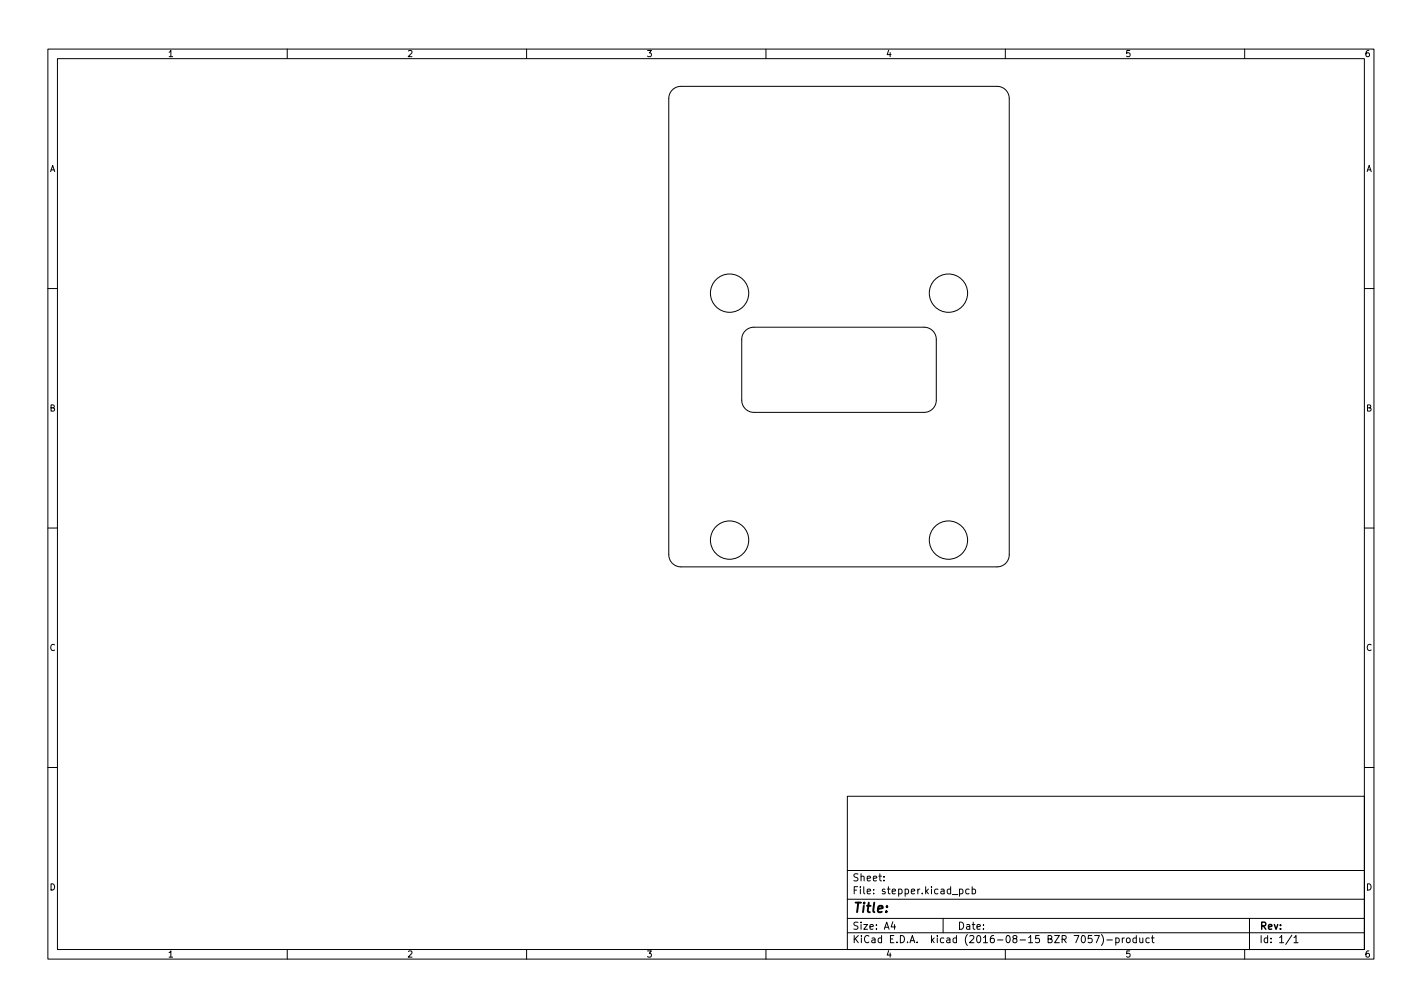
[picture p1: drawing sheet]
<svg xmlns="http://www.w3.org/2000/svg" width="297mm" height="210mm" viewBox="0 0 297 210" stroke-linecap="round" stroke-linejoin="round" font-family="sans-serif">
<defs><g id="words">
<text font-size="2.8" x="178" y="190.6">Title:</text>
<g font-size="2.1">
<text x="178" y="184">Sheet:</text>
<text x="178" y="186.7">File: stepper.kicad_pcb</text>
<text x="178" y="196.9">KiCad E.D.A. kicad (2016-08-15 BZR 7057)-product</text>
<text x="178" y="194.1">Size: A4</text>
<text x="200" y="194.1">Date:</text>
<text x="263" y="194.1">Rev:</text>
<text x="263" y="196.9">Id: 1/1</text>
</g>
<g font-size="1.8">
<text x="35" y="11.9">1</text>
<text x="85" y="11.9">2</text>
<text x="135" y="11.9">3</text>
<text x="185" y="11.9">4</text>
<text x="235" y="11.9">5</text>
<text x="285" y="11.9">6</text>
<text x="10.3" y="35.9">A</text>
<text x="285.3" y="35.9">A</text>
<text x="10.3" y="85.9">B</text>
<text x="285.3" y="85.9">B</text>
<text x="10.3" y="135.9">C</text>
<text x="285.3" y="135.9">C</text>
<text x="10.3" y="185.9">D</text>
<text x="285.3" y="185.9">D</text>
<text x="35" y="199.9">1</text>
<text x="85" y="199.9">2</text>
<text x="135" y="199.9">3</text>
<text x="185" y="199.9">4</text>
<text x="235" y="199.9">5</text>
<text x="285" y="199.9">6</text>
</g>
</g></defs>
<g fill="none" stroke="#000" stroke-width=".21">
<path d="M10 10.2h277v190.1h-277zM12 12.2h273v186.1h-273zM60 10.2v2M110 10.2v2M140.4 18.8l1-.6 .8-.2h66.1a2.54 2.54 0 0 1 2.5 2.6v95.2a2.54 2.54 0 0 1-2.5 2.6h-66.1a2.54 2.54 0 0 1-2.5-2.6v-95.2l.2-.9zM160 10.2v2M210 10.2v2M260 10.2v2M10 60.2h2M155.7 69.1l.9-.6 .9-.2h35.5a2.54 2.54 0 0 1 2.6 2.6v12.7a2.54 2.54 0 0 1-2.6 2.5h-35.5a2.54 2.54 0 0 1-2.6-2.5v-13l.3-.8zM285 60.2h2M10 110.2h2"/>
<path d="M285 110.2h2M10 160.2h2M177 166.3h108v32h-108zM285 160.2h2M60 198.3v2M110 198.3v2M160 198.3v2M177 194.8h108M177 191.8h108M177 187.8h108M177 181.8h108M184.6 183.8v.1"/>
<path d="M184.6 183v.1M186.5 192.5l-.4 1h1M186.9 193v1M197 191.8v3M200.4 185.7l.5-.1 .2 .3-.1 .7h-.6M200.4 185.6v1.5M202.4 185.7l-.4-.1-.3 .3 .2 .7h.5M203.1 185.7l.4-.1 .3 .3-.2 .7h-.5M203.1 185.1v1.5M210 198.3v2M228.1 195.3h-.7l-.1 .7 .2-.1 .5 .1 .1 .2v.5l-.2 .1-.6-.1M228.6 195.3h1l-.6 1.5"/>
<path d="M230.1 195.1a1.72 1.72 0 0 1 0 2.3M231.2 196.3h1.2M233.1 195.9l.4-.1 .3 .3-.2 .7h-.5M233.1 195.8v1.5M234.4 195.8v1M234.9 195.8l-.5 .3M235.4 195.9l.4-.1 .3 .3v.4l-.3 .3h-.4l-.1-.3zM237.4 195.9l-.5-.1-.3 .3 .2 .7h.6M237.4 195.3v1.5M238.1 195.8v1h.4l.2-.1M238.7 195.8v1M240.1 195.9l-.5-.1-.2 .3 .1 .7h.6"/>
<path d="M240.5 195.8h.6M240.7 195.3v1.3l.4 .2M260 198.3v2M261 191.8v6.5M269.9 195.3l-1.3 1.9M270.3 195.8l.4-.5v1.5M270.3 196.8h.8"/>
<circle cx="152.4" cy="61.2" r="4"/>
<circle cx="198.1" cy="61.2" r="4"/>
<circle cx="152.4" cy="112.8" r="4"/>
<circle cx="198.1" cy="112.8" r="4"/>
</g>
<use href="#words"/>
</svg>
